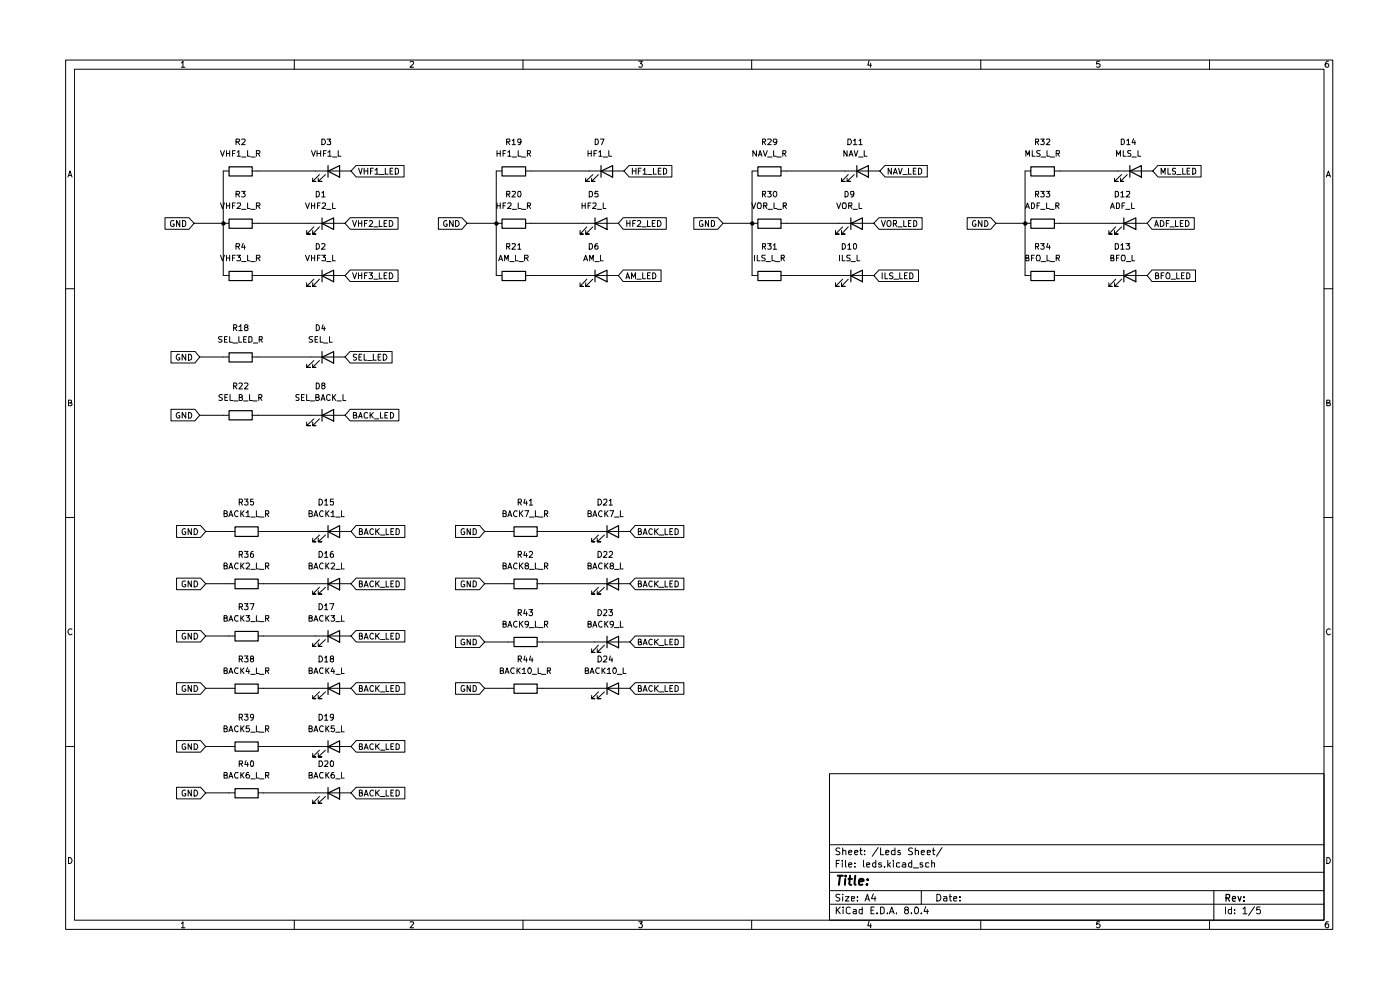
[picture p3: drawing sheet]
<svg xmlns="http://www.w3.org/2000/svg" width="297mm" height="210mm" viewBox="0 0 297 210" stroke-linecap="round" stroke-linejoin="round" font-family="sans-serif">
<g fill="none" stroke="#000" stroke-width=".21">
<path d="M13.9 12.7h268.8v184.4h-268.8zM15.8 14.7h265.1v180.5h-265.1zM38.5 13.3h.1l.2-.3v1.3M38.5 14.3h.7M62.4 12.7v2M87 13.2l.5-.2 .3 .2-.1 .4-.7 .7h.8M111 12.7v2M135.5 13h.8l-.5 .5 .4 .1v.6h-.7M159.5 12.7v2M184.4 12.9l-.3 .9h.8M184.7 13.4v.9M208.1 12.7v2"/>
<path d="M233.3 13h-.6l-.1 .6h.7v.6h-.7M256.6 12.7v2M281.8 13a.71 .71 0 0 0-.7 .5 .71 .71 0 0 0 .3 .8l.4-.1v-.6l-.4-.1-.3 .3M14.4 37.5l.5-1.2 .4 1.2M14.5 37.2h.7M46.8 32l.4 1.1 .4-1.1M48 32.5h.7M48 32v1.1M48.6 36.3h-1.2v22.2h1.2M48.7 32v1.1M49.3 32.5h.4M49.9 32h-.6v1.1"/>
<path d="M50.1 30.1l.7-.1v-.3l-.1-.2h-.6v1.2M50.3 32.3l.4-.3v1.1M50.3 33.1h.7M50.4 30.1l.4 .6M51.3 29.6l.6-.1 .1 .2-.1 .3-.6 .7h.7M51.3 33.3h.9M52.5 32v1.1h.5M53.2 33.3h.9M53.5 36.3h21M54.4 32.5h.6l.2-.4-.2-.1h-.6v1.1M54.7 32.5l.5 .6M66.1 32l.4 1.1 .4-1.1"/>
<path d="M67.3 32.5h.7M67.3 32v1.1M67.8 37l-1.5 1.5h.7h-.7v-.7M68 32v1.1M68.3 29.5h.5a.66 .66 0 0 1 .2 .8 .66 .66 0 0 1-.7 .4zM68.6 32.5h.4M69 37l-1.5 1.5h.8h-.8v-.7M69.2 32h-.6v1.1M69.4 29.5h.7l-.3 .4 .3 .1v.6h-.7M69.5 32.3l.5-.3v1.1M69.5 33.1h.8M70.6 33.3h.9"/>
<path d="M71.7 32v1.1h.6M75.6 35.1h10.1v2.4h-10.1l-1.1-1.2zM76.1 35.7l.4 1.3 .3-1.3M77.3 36.3h.7M77.3 35.7v1.3M78 35.7v1.3M78.6 36.3h.3M79.2 35.7h-.6v1.3M79.5 36.1l.5-.4v1.3M79.5 37h.8M80.5 37h1M81.7 35.7v1.3h.6"/>
<path d="M82.8 36.3h.4M83.3 35.7h-.5v1.3h.5M83.9 35.7a.52 .52 0 0 1 .6 .3v.6a.52 .52 0 0 1-.6 .4zM105.4 32v1.1M105.4 32.5h.7M106.1 32v1.1M106.5 36.3h-1.2v22.2h1.2M106.7 32.5h.4M107.3 32h-.6v1.1M107.5 30.1l.7-.1v-.4l-.7-.1v1.2M107.7 32.3l.4-.3v1.1M107.7 33.1h.7"/>
<path d="M107.7 30.1l.5 .6M108.7 29.8l.3-.3v1.2M108.7 33.3h.9M108.7 30.7h.6M109.9 32v1.1h.6M110.5 30l-.2 .3h-.3l-.2-.2v-.5l.6-.1 .1 .2-.1 .9-.5 .1M110.6 33.3h.9M111.5 36.3h20.9M111.9 32.5h.5l.2-.4-.2-.1h-.5v1.1M112.1 32.5l.5 .6M124.8 32.5h.6M124.8 32v1.1"/>
<path d="M125.4 32v1.1M125.8 37l-1.6 1.5h.8h-.8v-.7M126 32.5h.4M126.3 29.5h.4a.66 .66 0 0 1 .2 .8 .66 .66 0 0 1-.6 .4zM126.6 32h-.6v1.1M127 37l-1.5 1.5h.7h-.7v-.7M127 32.3l.4-.3v1.1M127 33.1h.7M127.4 29.5h.7l-.5 1.2M128 33.3h.9M129.2 32v1.1h.5M133.5 35.1h9v2.4h-9l-1.1-1.2z"/>
<path d="M134.1 35.7v1.3M134.1 36.3h.8M134.9 35.7v1.3M135.4 36.3h.4M136 35.7h-.6v1.3M136.4 36.1l.4-.4v1.3M136.4 37h.8M137.4 37h.9M138.6 35.7v1.3h.6M139.7 36.3h.4M140.2 35.7h-.5v1.3h.5M140.8 35.7h.2l.4 .3v.6l-.4 .4h-.2z"/>
<path d="M160.5 32v1.1l-.8-1.1v1.1M160.7 36.3h-1.2v22.2h1.2M160.9 33.1l.3-1.1 .5 1.1M161 32.8h.6M161.8 30.1l.5-.1v-.5h-.5v1.2M161.9 32l.4 1.1 .5-1.1M162 30.1l.4 .6M162.9 29.6l.5-.1 .2 .2-.1 .3-.6 .7h.7M162.9 33.3h.9M164.1 32v1.1h.6M164.8 30l-.3 .3h-.2l-.3-.3v-.3l.2-.2h.4a.94 .94 0 0 1 0 1.1l-.4 .1M164.8 33.3h.9"/>
<path d="M165.6 36.3h21M166.1 32.5h.5l.1-.4-.1-.1h-.5v1.1M166.3 32.5l.4 .6M179.7 32v1.1l-.7-1.1v1.1M179.9 29.5h.5a.66 .66 0 0 1 .2 .8 .66 .66 0 0 1-.7 .4zM180 37l-1.5 1.5h.8h-.8v-.7M180.1 33.1l.4-1.1 .5 1.1M180.3 32.8h.5M181.1 29.8l.3-.3v1.2M181.1 30.7h.7M181.2 37l-1.5 1.5h.8h-.8v-.7M181.2 32l.4 1.1 .4-1.1"/>
<path d="M182.2 33.3h.9M182.2 29.8l.4-.3v1.2M182.2 30.7h.7M183.3 32v1.1h.6M187.7 35.1h9v2.4h-9l-1.1-1.2zM189.1 35.7v1.3l-.7-1.3v1.3M189.5 37l.4-1.3 .5 1.3M189.6 36.6h.6M190.6 35.7l.4 1.3 .4-1.3M191.6 37h.9M192.7 35.7v1.3h.6M193.8 36.3h.4"/>
<path d="M194.3 35.7h-.5v1.3h.5M194.9 35.7h.3l.3 .3v.6l-.3 .4h-.3zM217.6 33.1v-1.1l.5 .8 .3-.8v1.1M218.6 36.3h-1.1v22.2h1.1M219 32v1.1h.6M219.7 30.1l.6-.1v-.4l-.6-.1v1.2M219.9 30.1l.4 .6M220.7 32h-.6l-.2 .1 .3 .4h.2l.3 .3-.2 .3h-.6M220.8 29.5h.7l-.4 .4 .3 .1v.6h-.6M220.8 33.3h1.1M222 29.6l.6-.1 .1 .3-.8 .9h.8M222.1 32v1.1h.6"/>
<path d="M222.8 33.3h.9M223.6 36.3h21M224.1 32.5h.6v-.5h-.6v1.1M224.3 32.5l.4 .6M236.8 33.1v-1.1l.5 .8 .4-.8v1.1M237.9 29.5h.4a.66 .66 0 0 1 .2 .8 .66 .66 0 0 1-.6 .4zM238 37l-1.6 1.5h.8h-.8v-.7M238.3 32v1.1h.6M239.1 29.8l.3-.3v1.2M239.1 30.7h.6M239.1 37l-1.4 1.5h.7h-.7v-.7M239.9 32h-.6l-.1 .1 .1 .4 .6 .2v.4h-.7"/>
<path d="M240.2 33.3h.9M240.5 29.4l-.3 .9h.7M240.7 29.8v.9M241.4 32v1.1h.6M245.7 35.1h9.1v2.4h-9.1l-1.1-1.2zM246.3 37v-1.3l.5 .9 .4-.9v1.3M247.8 35.7v1.3h.6M249.4 35.8l-.4-.1-.3 .2 .1 .4 .6 .1v.5h-.7M249.6 37h1M250.9 35.7v1.3h.6M251.8 36.3h.5M252.4 35.7h-.6v1.3h.6"/>
<path d="M253 35.7a.64 .64 0 0 1 .7 .6 .64 .64 0 0 1-.7 .7zM281.4 37.5l.4-1.2 .4 1.2M281.5 37.2h.6M35 46.2h5.1l1.1 1.2-1.1 1.2h-5.1zM36.9 46.9l-.4-.1-.2 .1-.1 .9a.52 .52 0 0 0 .8 .2v-.5h-.3M38.1 46.8v1.2l-.6-1.2v1.2M38.7 46.8h.4l.3 .3v.7l-.3 .2h-.4zM41.2 47.4h7.4M46.8 54.1l.4 1.2 .4-1.2M46.8 43l.4 1.2 .4-1.2M48 43.6h.7M48 43v1.2"/>
<path d="M48 54.1v1.2M48 54.7h.7M48.7 43v1.2M48.7 54.1v1.2M49.3 43.6h.4M49.3 54.7h.4M49.9 54.1h-.6v1.2M49.9 43h-.6v1.2M50.1 52.3h.6l.1-.4-.1-.2h-.6v1.2M50.1 41.2h.6l.1-.4-.1-.2h-.6v1.2M50.2 54.1h.8l-.4 .5 .4 .1v.5h-.8M50.3 43.1l.6-.1 .1 .6-.8 .6h.8"/>
<path d="M50.4 52.3l.4 .6M50.4 41.2l.4 .6M51.3 40.6h.7l-.4 .4 .4 .3-.1 .4h-.6M51.3 44.4h.9M51.3 55.5h.9M51.6 51.6l-.3 .8h.7M51.9 52v.9M52.5 54.1v1.2h.5M52.5 43v1.2h.5M53.2 44.4h.9M53.2 55.5h.9M53.5 58.5h19.7"/>
<path d="M53.5 47.4h19.7M54.4 54.7h.6l.2-.1-.1-.4-.7-.1v1.2M54.4 43.6h.6l.2-.4-.2-.2h-.6v1.2M54.7 54.7l.5 .6M54.7 43.6l.5 .6M64.8 43l.4 1.2 .5-1.2M64.8 54.1l.4 1.2 .5-1.2M66.1 43.6h.7M66.1 54.7h.7M66.1 43v1.2M66.1 54.1v1.2M66.6 48.1l-1.5 1.6h.7h-.7v-.8"/>
<path d="M66.6 59.2l-1.5 1.5h.7h-.7v-.7M66.8 43v1.2M66.8 54.1v1.2M67.1 40.6h.4a.66 .66 0 0 1 .2 .7 .66 .66 0 0 1-.6 .5zM67.1 51.7h.4a.66 .66 0 0 1 .2 .7 .66 .66 0 0 1-.6 .5zM67.3 43.6h.5M67.3 54.7h.5M67.8 48.1l-1.5 1.6h.7h-.7v-.8M67.8 59.2l-1.5 1.5h.7h-.7v-.7M67.9 43h-.6v1.2M67.9 54.1h-.6v1.2M68.3 54.1h.7l-.4 .5 .4 .1v.5h-.7"/>
<path d="M68.3 40.9l.3-.3v1.2M68.3 51.8l.5-.1 .2 .3-.8 .9h.8M68.3 41.8h.7M68.4 43.1l.6-.1v.6l-.7 .6h.7M69.3 44.4h.9M69.3 55.5h.9M70.6 43v1.2h.6M70.6 54.1v1.2h.6M74.3 46.2h10.1v2.4h-10.1l-1.1-1.2zM74.3 57.3h10.1v2.4h-10.1l-1.1-1.2zM74.8 46.8l.4 1.2 .4-1.2M74.8 57.9l.4 1.2 .4-1.2"/>
<path d="M76.1 58.5h.6M76.1 47.4h.6M76.1 46.8v1.2M76.1 57.9v1.2M76.7 46.8v1.2M76.7 57.9v1.2M77.3 58.5h.5M77.3 47.4h.5M77.9 46.8h-.6v1.2M77.9 57.9h-.6v1.2M78.3 57.9h.7l-.4 .5 .3 .1v.5h-.6M78.4 46.9l.4-.1 .2 .4-.7 .8h.7"/>
<path d="M79.3 59.2h.9M79.3 48.1h.9M80.5 46.8v1.2h.6M80.5 57.9v1.2h.6M81.5 58.5h.4M81.5 47.4h.4M82.1 46.8h-.6v1.2h.6M82.1 57.9h-.6v1.2h.6M82.6 46.8a.65 .65 0 0 1 .8 .6 .65 .65 0 0 1-.8 .6zM82.6 57.9a.65 .65 0 0 1 .8 .6 .65 .65 0 0 1-.8 .6zM93 46.2h5l1.1 1.2-1.1 1.2h-5zM94.8 46.9l-.1-.1a.64 .64 0 0 0-.6 .6 .64 .64 0 0 0 .5 .6h.3v-.5h-.3"/>
<path d="M96.1 46.8v1.2l-.7-1.2v1.2M96.6 46.8a.65 .65 0 0 1 .8 .6 .65 .65 0 0 1-.8 .6zM99.1 47.4h7.4M105.4 43.6h.7M105.4 43v1.2M105.8 55.3l.4-1.2 .4 1.2M106 55h.5M106.1 43v1.2M106.7 43.6h.4M107.1 55.3v-1.2l.4 .9 .3-.9v1.2M107.3 43h-.6v1.2M107.5 41.2h.6l.1-.5-.7-.1v1.2"/>
<path d="M107.5 52.3h.6l.1-.5-.7-.1v1.2M107.7 43.1l.6-.1 .1 .6-.8 .6h.8M107.7 41.2l.5 .6M107.7 52.3l.5 .6M108.2 55.5h.9M108.7 40.7l.6-.1v.3l-.7 .9h.7M108.7 51.8l.6-.1v.3l-.7 .9h.7M108.7 44.4h.9M109.3 54.1v1.2h.6M109.8 40.8l.2-.2h.4a.77 .77 0 0 1-.2 1.2l-.4-.3zM109.8 52l.4-.3v1.2M109.8 52.9h.7"/>
<path d="M109.9 43v1.2h.6M110.1 55.5h.9M110.6 44.4h.9M111.3 54.7h.6l.2-.1-.1-.4-.7-.1v1.2M111.5 58.5h19.7M111.5 47.4h19.7M111.6 54.7l.5 .6M111.9 43.6h.5l.2-.4-.2-.2h-.5v1.2M112.1 43.6l.5 .6M123.5 43v1.2M123.5 43.6h.7M123.8 55.3l.4-1.2 .5 1.2"/>
<path d="M124 55h.5M124.2 43v1.2M124.5 48.1l-1.4 1.6h.6h-.6v-.8M124.5 59.2l-1.4 1.5h.6h-.6v-.7M124.8 43.6h.4M125 40.6h.5l.2 .2v.7l-.4 .3h-.3zM125 51.7h.5l.2 .2v.7l-.4 .3h-.3zM125.1 55.3v-1.2l.4 .9 .4-.9v1.2M125.3 43h-.5v1.2M125.8 48.1l-1.6 1.6h.8h-.8v-.8M125.8 59.2l-1.6 1.5h.8h-.8v-.7M125.8 43.1l.6-.1v.6l-.7 .6h.7"/>
<path d="M126.2 55.5h.9M126.7 44.4h.9M126.8 51.7l-.4 .1-.2 .8a.42 .42 0 0 0 .7 .2l-.1-.6-.4-.1-.2 .3M126.9 40.6h-.6l-.1 .6 .2-.2 .4 .1 .1 .6h-.7M127.4 54.1v1.2h.6M128 43v1.2h.6M132.2 57.3h8v2.4h-8l-1-1.2zM132.2 46.2h9.1v2.4h-9.1l-1-1.2zM132.8 59.1l.3-1.2 .5 1.2M132.9 58.8h.6M133 46.8v1.2M133 47.4h.6"/>
<path d="M133.6 46.8v1.2M134 59.1v-1.2l.4 .9 .4-.9v1.2M134.2 47.4h.5M134.8 46.8h-.6v1.2M135.1 59.2h.9M135.2 46.9l.5-.1 .2 .4-.7 .8h.7M136.2 48.1h.9M136.4 57.9v1.2h.5M137.4 46.8v1.2h.6M137.4 58.5h.4M138 57.9h-.6v1.2h.6M138.4 47.4h.4"/>
<path d="M138.5 57.9a.64 .64 0 0 1 .6 .6 .64 .64 0 0 1-.6 .6zM139 46.8h-.6v1.2h.6M139.5 46.8a.65 .65 0 0 1 .7 .6 .65 .65 0 0 1-.7 .6zM147.2 46.2h5.1l1.1 1.2-1.1 1.2h-5.1zM149.1 46.9l-.4-.1-.2 .1-.1 .9a.52 .52 0 0 0 .7 .2v-.5h-.2M150.3 46.8v1.2l-.7-1.2v1.2M150.9 46.8h.4l.3 .3v.7l-.3 .2h-.4zM153.4 47.4h7.3M159.5 43l.4 1.2 .4-1.2M160.1 54.1v1.2M160.6 54.1v1.2h.6M160.8 43h.5l.1 .2 .1 .6-.2 .4h-.5l-.1-.1-.1-.6z"/>
<path d="M161.8 41.2h.5v-.6h-.5v1.2M161.8 52.3h.5v-.6h-.5v1.2M162 43.6h.6l.1-.5-.7-.1v1.2M162 41.2l.4 .6M162 52.3l.4 .6M162.3 54.1h-.5l-.2 .3 .2 .3h.3l.2 .5-.1 .1h-.6M162.3 43.6l.4 .6M162.5 55.5h.9M162.9 40.6h.7l-.4 .4 .4 .3-.1 .4h-.6M162.9 51.7h.7l-.4 .4 .4 .3-.1 .4h-.6M162.9 44.4h1M163.8 54.1v1.2h.6"/>
<path d="M164 52l.4-.3v1.2M164 52.9h.8M164.2 43v1.2h.6M164.2 40.6l.4 .1a.66 .66 0 0 1-.2 1.1 .84 .84 0 0 1-.2-1.2zM164.5 55.5h.9M164.9 44.4h.9M165.6 58.5h19.8M165.6 47.4h19.8M165.7 54.7h.6v-.6h-.6v1.2M166 54.7l.4 .6M166.2 43.6h.5v-.6h-.5v1.2M166.4 43.6l.4 .6"/>
<path d="M177.5 43l.4 1.2 .4-1.2M178.1 54.1v1.2M178.7 54.1v1.2h.6M178.7 51.7h.4a.66 .66 0 0 1 .2 .7 .66 .66 0 0 1-.6 .5zM178.8 59.2l-1.6 1.5h.8h-.8v-.7M178.8 48.1l-1.6 1.6h.8h-.8v-.8M178.9 43h.5v.2l.1 .6-.1 .4h-.5l-.1-.1-.1-.6zM179.3 40.6h.4a.66 .66 0 0 1 .2 .7 .66 .66 0 0 1-.6 .5zM179.9 52l.3-.3v1.2M179.9 52.9h.6M180 59.2l-1.5 1.5h.8h-.8v-.7M180 48.1l-1.5 1.6h.8h-.8v-.8"/>
<path d="M180 43.6h.6l.1-.5-.7-.1v1.2M180.4 54.1h-.6l-.2 .3 .3 .3h.2l.3 .3v.2l-.2 .1h-.6M180.4 43.6l.3 .6M180.5 55.5h1M181 44.4h.9M181.1 41.1v.2l-.5 .1-.1-.2v-.5l.6-.1v.2l-.1 .9-.5 .1M181.2 51.7l.4 .1a.66 .66 0 0 1-.3 1.1l-.2-.3v-.7zM181.8 54.1v1.2h.6M182.2 43v1.2h.6M186.5 46.2h9.1v2.4h-9.1l-1.1-1.2zM186.5 57.3h8.4v2.4h-8.4l-1.1-1.2zM187 46.8l.4 1.2 .4-1.2"/>
<path d="M187.2 57.9v1.2M187.7 57.9v1.2h.6M188.3 46.9l.4-.1 .3 .4-.1 .7-.2 .1h-.4l-.1-.4zM189.4 57.9h-.5l-.2 .2 .1 .4 .6 .1v.4h-.7M189.5 47.4h.7v-.5l-.2-.1h-.5v1.2M189.6 59.2h1M189.9 47.4l.3 .6M190.5 48.1h.9M190.9 57.9v1.2h.6M191.7 46.8v1.2h.6M191.9 58.5h.4M192.5 57.9h-.6v1.2h.6"/>
<path d="M192.7 47.4h.4M193 57.9a.52 .52 0 0 1 .7 .3v.7l-.7 .2zM193.2 46.8h-.5v1.2h.5M193.8 46.8a.64 .64 0 0 1 .7 .6 .64 .64 0 0 1-.7 .6zM205.2 46.2h5l1.1 1.2-1.1 1.2h-5zM207 46.9l-.1-.1a.64 .64 0 0 0-.6 .6 .64 .64 0 0 0 .5 .6h.2v-.5h-.2M208.3 46.8v1.2l-.7-1.2v1.2M208.9 46.8a.64 .64 0 0 1 .7 .6 .64 .64 0 0 1-.7 .6zM211.3 47.4h7.3M217.5 44.2l.5-1.2 .4 1.2M217.6 54.7h.5l.1-.1-.1-.5h-.5v1.2h.6l.1-.4-.2-.2M217.6 43.9h.6"/>
<path d="M218.8 43a.66 .66 0 0 1 .7 .5 .66 .66 0 0 1-.3 .7h-.4zM218.8 54.7h.4M219.4 54.1h-.6v1.2M219.7 41.2h.6v-.5l-.6-.1v1.2M219.7 52.3h.6v-.5l-.6-.1v1.2M219.9 41.2l.4 .6M219.9 52.3l.4 .6M220 54.1h.5l.1 .2 .1 .6-.2 .4h-.5l-.1-.1-.1-.6zM220 43.6h.4M220.6 43h-.6v1.2M220.8 40.6h.7l-.4 .4 .3 .1v.6h-.6M220.8 51.7h.7l-.4 .4 .3 .1v.6h-.6"/>
<path d="M220.8 44.4h.9M220.8 55.5h1.1M221.9 40.6h.8l-.4 .4 .4 .3-.1 .4h-.7M222 43v1.2h.6M222.1 54.1v1.2h.6M222.3 51.6l-.3 .8h.8M222.6 52v.9M222.7 44.4h.9M222.8 55.5h.9M223.6 58.5h19.8M223.6 47.4h19.8M224 43.6h.5l.2-.4-.2-.2h-.5v1.2"/>
<path d="M224.1 54.7h.6v-.5l-.6-.1v1.2M224.2 43.6l.5 .6M224.3 54.7l.4 .6M235.6 44.2l.4-1.2 .4 1.2M235.7 54.7h.4l.2-.1-.1-.5h-.5v1.2h.6v-.4l-.2-.2M235.7 43.9h.6M236.6 51.7h.5l.2 .2v.7l-.4 .3h-.3zM236.6 40.6h.5l.2 .2v.7l-.4 .3h-.3zM236.7 59.2l-1.5 1.5h.7h-.7v-.7M236.7 48.1l-1.5 1.6h.7h-.7v-.8M236.8 43a.66 .66 0 0 1 .7 .5 .66 .66 0 0 1-.2 .7h-.5zM236.8 54.7h.5"/>
<path d="M237.4 54.1h-.6v1.2M237.8 52l.3-.3v1.2M237.8 40.9l.3-.3v1.2M237.8 52.9h.7M237.8 41.8h.7M238 59.2l-1.6 1.5h.8h-.8v-.7M238 48.1l-1.6 1.6h.8h-.8v-.8M238 54.1h.5l.1 .2 .1 .6-.2 .4h-.5v-.1l-.1-.6zM238 43.6h.5M238.6 43h-.6v1.2M238.8 44.4h.9M238.9 51.7h.7l-.4 .4 .4 .2v.5h-.7"/>
<path d="M239 40.7l.6-.1v.5l-.7 .7h.7M239 55.5h.9M240.1 43v1.2h.6M240.2 54.1v1.2h.5M244.4 57.3h9.2v2.4h-9.2l-1-1.2zM244.4 46.2h9v2.4h-9l-1-1.2zM245 48l.3-1.2 .4 1.2M245.1 47.7h.6M245.1 58.5h.6v-.5l-.1-.1h-.5v1.2l.6-.1 .1-.3-.2-.2M246.2 46.8a.65 .65 0 0 1 .7 .6 .65 .65 0 0 1-.7 .6zM246.3 58.5h.5M246.9 57.9h-.6v1.2"/>
<path d="M247.4 47.4h.5M247.5 57.9h.4a.73 .73 0 0 1 0 1.2l-.4-.1a.87 .87 0 0 1 0-1.1zM248 46.8h-.6v1.2M248.2 48.1h.9M248.4 59.2h1M249.4 46.8v1.2h.6M249.6 57.9v1.2h.6M250.4 47.4h.4M250.7 58.5h.4M251 46.8h-.6v1.2h.6M251.2 57.9h-.5v1.2h.5M251.5 46.8a.65 .65 0 0 1 .8 .6 .65 .65 0 0 1-.8 .6z"/>
<path d="M251.8 57.9h.5l.1 .3v.7l-.3 .2h-.3zM13.9 61.3h1.9M36.3 74.5h5.1l1 1.2-1 1.3h-5.1zM38.1 75.2l-.1-.1a.6 .6 0 0 0-.6 .7 .6 .6 0 0 0 .7 .5v-.4h-.2M39.4 75.1v1.3l-.8-1.3v1.3M40 75.1a.64 .64 0 0 1 .7 .7 .64 .64 0 0 1-.7 .6zM42.4 75.7h6.2M47.1 71.4h-.6l-.2 .2 .3 .4h.3l.2 .3-.1 .2h-.7M47.6 72h.4M48.2 71.4h-.6v1.2h.6M48.7 71.4v1.2h.6M49.4 72.8h1"/>
<path d="M49.6 69.5h.6v-.4l-.2-.2h-.4v1.2M49.8 69.5l.4 .6M50.7 71.4v1.2h.6M50.7 69.3l.4-.4v1.2M50.7 70.1h.7M51.7 72h.4M52.1 69.5l-.2-.4 .2-.2h.3l.2 .3-.7 .4v.5h.2h.4l.1-.2v-.3l-.2-.1M52.3 71.4h-.6v1.2h.6M52.8 71.4h.5l.2 .3v.6l-.2 .2-.5 .1zM53.5 75.7h19.7M53.7 72.8h.9M55 72h.6v-.6h-.6v1.2"/>
<path d="M55.2 72l.5 .6M66.3 71.4h-.6l-.1 .2 .2 .4h.3l.2 .3-.1 .2h-.6M66.6 76.5l-1.5 1.4h.7h-.7v-.6M66.8 72h.5M67.1 68.9a.64 .64 0 0 1 .7 .6 .64 .64 0 0 1-.7 .6zM67.4 71.4h-.6v1.2h.6M67.8 76.5l-1.5 1.4h.7h-.7v-.6M67.9 71.4v1.2h.6M68.5 68.9l-.2 .8h.7M68.6 72.8h.9M68.8 69.3v.8M69.9 71.4v1.2h.6"/>
<path d="M74.3 74.5h8.9v2.5h-8.9l-1.1-1.3zM75.6 75.2l-.5-.1-.1 .2v.3l.6 .5-.2 .3-.4-.1M76.2 75.7h.4M76.7 75.1h-.5v1.3h.5M77.3 75.1v1.3h.5M78 76.5h.9M79.2 75.1v1.3h.6M80.2 75.7h.4M80.8 75.1h-.6v1.3h.6M81.3 75.1a.65 .65 0 0 1 .8 .7 .65 .65 0 0 1-.8 .6zM280.9 61.3h1.8M14.5 85.5h.4l.3-.3-.2-.3h-.5v1.2h.6l.2-.5-.4-.1"/>
<path d="M36.3 86.8h5.1l1 1.3-1 1.2h-5.1zM38.1 87.6a.59 .59 0 0 0-.8 .3 .59 .59 0 0 0 .3 .8l.5-.1v-.4h-.2M39.4 87.5v1.2l-.8-1.2v1.2M40 87.5a.66 .66 0 0 1 .7 .4 .66 .66 0 0 1-.3 .8h-.4zM42.4 88.1h6.2M47.2 83.8l-.5-.1-.3 .2 .1 .3 .7 .4-.3 .4-.5-.1M47.7 84.3h.4M48.3 83.7h-.6v1.3h.6M48.8 83.7v1.3h.6M49.6 81.9h.4l.2-.2v-.4l-.6-.1v1.3M49.6 85h.9M49.8 81.9l.4 .6"/>
<path d="M50.7 81.3l.5-.1 .2 .3-.7 1h.7M50.8 84.3l.5-.1 .1-.3-.2-.2h-.4v1.3h.5l.1-.2v-.4l-.2-.1M51.7 85h.9M51.9 81.3l.5-.1 .2 .3-.7 1h.7M53 83.7v1.3h.5M53.5 88.1h19.7M53.6 85h1M54.9 84.4l.6-.1v-.5l-.6-.1v1.3M55.2 84.4l.4 .6M63.5 83.8l-.6-.1-.1 .2v.3l.7 .4-.3 .4-.4-.1M64 84.3h.4M64.6 83.7h-.6v1.3h.6"/>
<path d="M65.1 83.7v1.3h.6M65.8 85h1M66.6 88.9l-1.5 1.4h.7h-.7v-.8M67 84.3l.6-.1v-.4l-.6-.1v1.3h.5l.3-.5-.4-.2M67.1 81.2a.64 .64 0 0 1 .7 .7 .64 .64 0 0 1-.7 .6zM67.8 88.9l-1.5 1.4h.7h-.7v-.8M68.1 85l.4-1.3 .5 1.3M68.2 84.6h.6M68.4 81.7h-.1v-.4h.6l.1 .3-.7 .3v.4l.1 .2h.3l.3-.3v-.2l-.3-.3M70.1 83.9l-.4-.2-.4 .3v.6l.2 .3 .3 .1 .3-.2M70.6 83.7v1.3M70.7 84.2l.5 .8"/>
<path d="M71.2 83.7l-.6 .7M71.5 85h.9M72.8 83.7v1.3h.6M74.3 86.8h10.3v2.5h-10.3l-1.1-1.2zM75 88.1l.6-.1v-.4l-.6-.1v1.2h.6l.1-.4-.3-.2M76.1 88.7l.4-1.2 .3 1.2M76.2 88.3h.5M78 87.6h-.1a.46 .46 0 0 0-.6 .2v.6l.1 .3 .6-.1M78.5 87.5v1.2M78.7 88l.5 .7M79.2 87.5l-.7 .7M79.5 88.9h.9"/>
<path d="M80.7 87.5v1.2h.5M81.7 88.1h.4M82.2 87.5h-.5v1.2h.5M82.8 87.5a.66 .66 0 0 1 .7 .4 .66 .66 0 0 1-.2 .8h-.5zM281.5 85.5h.4l.2-.3-.1-.3h-.5v1.2h.6l.1-.5-.3-.1M13.9 109.8h1.9M37.5 111.5h5l1.1 1.2-1.1 1.3h-5zM39.3 112.2h-.5l-.2 .3v.6l.2 .2 .4 .1 .2-.2v-.4h-.2M40.6 112.1v1.3l-.7-1.3v1.3M41.2 112.1a.65 .65 0 0 1 .7 .7 .65 .65 0 0 1-.7 .6zM43.6 112.7h6.2M47.5 108.9h.5l.2-.3-.2-.3h-.5v1.3l.7-.1v-.4l-.2-.2"/>
<path d="M48.6 109.6l.4-1.3 .4 1.3M48.7 109.3h.6M50.5 119.6v-.1a.58 .58 0 0 0-.8 .6 .58 .58 0 0 0 .8 .5M50.5 108.5v-.1a.58 .58 0 0 0-.8 .6 .58 .58 0 0 0 .8 .5M50.8 117.6h.6v-.5l-.1-.1h-.5v1.2M50.8 106.5h.6v-.5l-.1-.1h-.5v1.2M51.1 108.3v1.3M51.1 119.4v1.3M51.1 117.6l.3 .6M51.1 106.5l.3 .6M51.3 108.9l.5 .7M51.8 119.4l-.7 .8"/>
<path d="M51.8 108.3l-.7 .8M51.9 117h.7l-.4 .5 .4 .1v.5h-.7M51.9 105.9h.7l-.4 .5 .4 .1v.5l-.2 .1h-.4l-.1-.1M52.2 119.6l.2-.2h.3l.3 .3-.1 .3-.7 .7h.8M52.2 108.7l.4-.4v1.3M52.2 109.6h.8M53.2 109.7h.9M53.7 117a.72 .72 0 0 0-.6 .5 .72 .72 0 0 0 .3 .7l.3-.1 .1-.4a.35 .35 0 0 0-.3-.2 .35 .35 0 0 0-.4 .2M53.7 105.9h-.5l-.1 .6h.6v.6h-.4l-.2-.1M54.4 119.4v1.3h.6M54.4 108.3v1.3h.6M54.7 112.7h19.8"/>
<path d="M55.1 109.7h.9M56.3 109l.7-.1v-.4l-.2-.2h-.5v1.3M56.6 109l.4 .6M65.6 108.9h.5l.1-.3-.2-.3h-.4v1.3h.5l.1-.1v-.4l-.2-.2M66.6 109.6l.4-1.3 .4 1.3M66.8 109.3h.5M67.7 117a.65 .65 0 0 1 .7 .6 .65 .65 0 0 1-.7 .6zM67.7 105.9a.65 .65 0 0 1 .7 .6 .65 .65 0 0 1-.7 .6zM67.8 113.5l-1.5 1.4h.7h-.7v-.7M68.5 119.6v-.1a.58 .58 0 0 0-.7 .6 .58 .58 0 0 0 .7 .5M68.5 108.5v-.1a.58 .58 0 0 0-.7 .6 .58 .58 0 0 0 .7 .5M68.9 117.4l.3-.4v1.2"/>
<path d="M68.9 106.2h.1l.2-.3v1.2M68.9 107.1h.6M68.9 118.2h.6M69 113.5l-1.5 1.4h.8h-.8v-.7M69.1 108.3v1.3M69.1 119.4v1.3M69.3 108.9l.5 .7M69.8 119.4l-.7 .8M69.8 108.3l-.7 .8M70.2 119.6l.5-.2 .3 .3-.1 .3-.7 .7h.8M70.2 108.7l.4-.4v1.3M70.2 109.6h.8"/>
<path d="M70.6 117a.72 .72 0 0 0-.5 .5 .72 .72 0 0 0 .2 .7l.4-.1v-.5l-.4-.1-.2 .2M70.7 105.9h-.6v.6h.6v.5l-.1 .1h-.4l-.1-.1M71.2 109.7h1M72.4 119.4v1.3h.6M72.4 108.3v1.3h.6M75.6 111.5h10.3v2.5h-10.3l-1.1-1.3zM76.2 112.7l.6-.1v-.3l-.1-.2h-.5v1.3l.6-.1 .1-.3-.2-.3M77.3 113.4l.4-1.3 .4 1.3M77.4 113.1h.6M79.2 112.3l-.3-.2a.65 .65 0 0 0-.5 .7 .65 .65 0 0 0 .5 .6l.3-.2M79.7 112.1v1.3M80 112.6l.5 .8"/>
<path d="M80.5 112.1l-.8 .7M80.7 113.5h1M81.9 112.1v1.3h.6M82.9 112.7h.4M83.5 112.1h-.6v1.3h.6M84 112.1h.4l.3 .4v.6l-.3 .3h-.4zM96.6 111.5h5.1l1.1 1.2-1.1 1.3h-5.1zM98.5 112.2l-.3-.1-.4 .4v.6l.4 .3 .4-.2v-.4h-.3M99.8 112.1v1.3l-.7-1.3v1.3M100.4 112.1h.3l.3 .4v.6l-.3 .3h-.3zM102.8 112.7h6.2M106.7 108.9h.5l.2-.3-.3-.3h-.4v1.3l.7-.1v-.4l-.3-.2"/>
<path d="M107.7 109.6l.5-1.3 .4 1.3M107.9 109.3h.6M109.7 108.5v-.1a.58 .58 0 0 0-.8 .6 .58 .58 0 0 0 .8 .5M109.7 119.6v-.1a.58 .58 0 0 0-.8 .6 .58 .58 0 0 0 .8 .5M109.9 106.5h.7v-.5l-.2-.1h-.5v1.2M109.9 117.6h.7v-.5l-.2-.1h-.5v1.2M110.2 108.3v1.3M110.2 119.4v1.3M110.2 106.5l.4 .6M110.2 117.6l.4 .6M110.4 108.9l.6 .7M111 108.3l-.8 .8"/>
<path d="M111 119.4l-.8 .8M111.4 108.3h.7l-.5 1.3M111.4 105.9l-.3 .8h.8M111.4 117l-.3 .8h.8M111.7 106.3v.8M111.7 117.4v.8M112.3 106.2l.3-.3v1.2M112.3 117.1l.4-.1 .3 .4-.8 .8h.8M112.3 109.7h1M112.3 107.1h.7M113.6 108.3v1.3h.6M113.6 119.4v1.3h.6"/>
<path d="M113.9 112.7h19.7M114.3 109.7h.9M115.5 109l.7-.1v-.4l-.7-.2v1.3M115.8 109l.4 .6M124.8 108.9h.5l.1-.3-.2-.3h-.4v1.3l.6-.1v-.4l-.2-.2M125.8 109.6l.4-1.3 .4 1.3M125.9 109.3h.6M126.9 117a.65 .65 0 0 1 .7 .6 .65 .65 0 0 1-.7 .6zM126.9 105.9a.65 .65 0 0 1 .7 .6 .65 .65 0 0 1-.7 .6zM127 113.5l-1.5 1.4h.7h-.7v-.7M127.7 119.6v-.1a.58 .58 0 0 0-.7 .6 .58 .58 0 0 0 .7 .5M127.7 108.5v-.1a.58 .58 0 0 0-.7 .6 .58 .58 0 0 0 .7 .5"/>
<path d="M128.1 117.1l.1-.1h.4l.1 .1v.5l-.7 .6h.7M128.1 106l.1-.1h.4l.1 .1v.5l-.7 .6h.7M128.2 113.5l-1.5 1.4h.8h-.8v-.7M128.3 108.3v1.3M128.3 119.4v1.3M128.5 108.9l.5 .7M129 119.4l-.7 .8M129 108.3l-.7 .8M129.2 117.1l.2-.1h.3l.2 .1v.5l-.7 .6h.7M129.2 106.2l.4-.3v1.2M129.2 107.1h.7M129.4 108.3h.8l-.5 1.3"/>
<path d="M130.3 109.7h1.1M131.6 119.4v1.3h.6M131.6 108.3v1.3h.6M134.7 111.5h10.4v2.5h-10.4l-1.1-1.3zM135.4 112.7l.6-.1v-.3l-.2-.2h-.4v1.3l.6-.1 .1-.3-.3-.3M136.4 113.4l.5-1.3 .4 1.3M136.6 113.1h.6M138.4 112.3l-.3-.2a.65 .65 0 0 0-.5 .7 .65 .65 0 0 0 .5 .6l.3-.2M138.9 112.1v1.3M139.1 112.6l.6 .8M139.7 112.1l-.8 .7M139.8 113.5h1"/>
<path d="M141.1 112.1v1.3h.6M142.1 112.7h.4M142.7 112.1h-.6v1.3h.6M143.2 112.1a.52 .52 0 0 1 .7 .4v.6a.52 .52 0 0 1-.7 .3zM280.9 109.8h1.8M15.3 133.5a.59 .59 0 0 0-.9 .5 .59 .59 0 0 0 .8 .6l.1-.1M37.5 133.7h5l1.1 1.2-1.1 1.3h-5zM37.5 122.6h5l1.1 1.2-1.1 1.3h-5zM39.3 134.4h-.5l-.2 .3v.5l.2 .3 .4 .1 .2-.2v-.3h-.2M39.3 123.3h-.5l-.2 .3v.6l.2 .2 .4 .1 .2-.2v-.3h-.2M40.6 134.3v1.3l-.7-1.3v1.3M40.6 123.2v1.3l-.7-1.3v1.3"/>
<path d="M41.2 134.3a.65 .65 0 0 1 .8 .7 .65 .65 0 0 1-.8 .6zM41.2 123.2a.65 .65 0 0 1 .8 .7 .65 .65 0 0 1-.8 .6zM43.6 123.8h6.2M43.6 134.9h6.2M47.5 131.1h.5l.2-.3-.2-.2h-.5v1.2l.7-.1v-.4l-.2-.2M47.5 120h.5l.2-.3-.2-.3h-.5v1.3l.7-.1v-.4l-.2-.2M48.6 131.8l.4-1.2 .4 1.2M48.6 120.7l.4-1.3 .4 1.3M48.7 120.3h.6M48.7 131.4h.6M50.5 130.7l-.5-.1a.61 .61 0 0 0-.2 .8 .61 .61 0 0 0 .7 .3M50.8 128.7l.6-.1v-.4l-.1-.1h-.5v1.2"/>
<path d="M50.8 139.8l.6-.1v-.4l-.1-.2h-.5v1.3M51.1 130.6v1.2M51.1 128.7l.3 .6M51.1 139.8l.3 .6M51.3 131.1l.5 .7M51.3 120l.5 .7M51.8 130.6l-.7 .7M51.9 128.1h.7l-.4 .5h.4v.6h-.7M51.9 139.1h.7l-.4 .6h.4v.6h-.7M52.2 130.6h.8l-.5 .4 .4 .1v.6h-.7M53 128.1h.9l-.5 1.2M53.2 120.8h.9"/>
<path d="M53.2 131.9h.9M53.4 139.7h-.2a.31 .31 0 0 1 .1-.5 .31 .31 0 0 1 .4 .1v.4h-.5l-.1 .5a.35 .35 0 0 0 .4 .2 .35 .35 0 0 0 .3-.2l-.1-.5h-.2M54.4 130.6v1.2h.6M54.7 123.8h19.8M54.7 134.9h19.8M55.1 120.8h.9M55.1 131.9h.9M56.3 131.2l.7-.1v-.4l-.7-.1v1.2M56.3 120.1l.7-.1v-.4l-.2-.2h-.5v1.3M56.6 131.2l.4 .6M56.6 120.1l.4 .6M65.6 131.1h.5l.1-.3-.1-.2h-.5v1.2h.5l.1-.1v-.4l-.2-.2"/>
<path d="M65.6 120h.5l.1-.3-.2-.3h-.4v1.3h.5l.1-.1v-.4l-.2-.2M66.6 131.8l.4-1.2 .4 1.2M66.6 120.7l.4-1.3 .4 1.3M66.8 120.3h.5M66.8 131.4h.5M67.7 128.1a.65 .65 0 0 1 .7 .6 .65 .65 0 0 1-.7 .6zM67.7 139.1a.65 .65 0 0 1 .7 .7 .65 .65 0 0 1-.7 .6zM67.8 135.7l-1.5 1.4h.7h-.7v-.7M67.8 124.6l-1.5 1.4h.7h-.7v-.7M68.5 130.7l-.5-.1a.61 .61 0 0 0-.2 .8 .61 .61 0 0 0 .7 .3M68.9 128.5l.3-.4v1.2M68.9 139.6l.3-.5v1.3"/>
<path d="M68.9 129.3h.6M69 135.7l-1.5 1.4h.8h-.8v-.7M69 124.6l-1.5 1.4h.8h-.8v-.7M69.1 130.6v1.2M69.3 131.1l.5 .7M69.3 120l.5 .7M69.8 130.6l-.7 .7M70 128.1h.8l-.5 1.2M70.2 130.6h.8l-.4 .4 .3 .1v.6h-.7M70.3 139.7l-.2-.3 .2-.3h.3l.1 .5-.1 .1h-.5v.2v.3l.2 .2 .4-.1v-.5l-.1-.1M71.2 120.8h1M71.2 131.9h1"/>
<path d="M72.4 130.6v1.2h.6M75.6 133.7h10.3v2.5h-10.3l-1.1-1.3zM75.6 122.6h10.3v2.5h-10.3l-1.1-1.3zM76.2 134.9l.6-.1v-.3l-.1-.2h-.5v1.3l.6-.1 .1-.3-.2-.3M76.2 123.8l.6-.1v-.3l-.1-.2h-.5v1.3l.6-.1 .1-.3-.2-.3M77.3 135.6l.4-1.3 .4 1.3M77.3 124.5l.4-1.3 .4 1.3M77.4 124.2h.6M77.4 135.2h.6M79.2 134.5l-.3-.2a.65 .65 0 0 0-.5 .7 .65 .65 0 0 0 .5 .6l.3-.2M79.2 123.4l-.3-.2a.65 .65 0 0 0-.5 .7 .65 .65 0 0 0 .5 .6l.3-.2M79.7 123.2v1.3"/>
<path d="M79.7 134.3v1.3M80 134.8l.5 .8M80 123.7l.5 .8M80.5 134.3l-.8 .8M80.5 123.2l-.8 .8M80.7 124.6h1M80.7 135.7h1M81.9 134.3v1.3h.6M81.9 123.2v1.3h.6M82.9 123.8h.4M82.9 134.9h.4M83.5 134.3h-.6v1.3h.6"/>
<path d="M83.5 123.2h-.6v1.3h.6M84 134.3h.4l.3 .4v.5l-.3 .4h-.4zM84 123.2l.5 .1 .2 .3v.6l-.3 .3h-.4zM96.6 134.9h5.1l1.1 1.3-1.1 1.2h-5.1zM96.6 122.6h5.1l1.1 1.2-1.1 1.3h-5.1zM98.5 135.7a.45 .45 0 0 0-.7 .1v.7l.2 .3 .6-.1v-.4h-.3M98.5 123.3l-.3-.1-.4 .4v.6l.2 .2 .3 .1 .3-.2v-.3h-.3M99.8 135.6v1.2l-.7-1.2v1.2M99.8 123.2v1.3l-.7-1.3v1.3M100.4 135.6h.3l.3 .2v.7l-.1 .3h-.5zM100.4 123.2l.5 .1 .1 .3v.6l-.3 .3h-.3zM102.8 136.2h6.2"/>
<path d="M102.8 123.8h6.2M106.7 132.4l.6-.1v-.4l-.6-.1v1.2l.7-.1v-.4l-.3-.1M106.7 120h.5l.2-.3-.3-.3h-.4v1.3l.7-.1v-.4l-.3-.2M107.7 133l.5-1.2 .4 1.2M107.7 120.7l.5-1.3 .4 1.3M107.9 132.6h.6M107.9 120.3h.6M109.7 131.9l-.3-.1a.65 .65 0 0 0-.5 .6 .65 .65 0 0 0 .5 .6l.3-.1M109.9 139.8l.7-.1v-.4l-.2-.2h-.5v1.3M109.9 130h.5l.2-.2v-.4l-.7-.1v1.3M110.2 131.8v1.2M110.2 139.8l.4 .6"/>
<path d="M110.2 130l.4 .6M110.4 132.3l.6 .7M110.4 120l.6 .7M111 131.8l-.8 .7M111.4 139.1l-.3 .9h.8M111.4 129.2l-.3 1h.8M111.6 120l-.2-.3 .2-.3h.3l.2 .4-.7 .4v.2l.2 .3 .5-.1v-.2v-.2l-.2-.2M111.7 129.7v.9M111.7 139.6v.8M112.1 132.3v.2a.42 .42 0 0 1-.6-.1 .42 .42 0 0 1 0-.5l.4-.1a.72 .72 0 0 1 .2 .7 .72 .72 0 0 1-.6 .5M112.2 129.3h.8l-.4 .5h.3v.7l-.5 .1-.2-.2M112.3 133.1h1"/>
<path d="M112.3 120.8h1M112.6 139.1l-.3 .9h.8M112.9 139.6v.8M113.6 131.8v1.2h.6M113.9 136.2h19.7M113.9 123.8h19.7M114.3 133.1h.9M114.3 120.8h.9M115.5 132.5l.6-.1 .1-.5-.7-.1v1.2M115.5 120.1l.7-.1v-.4l-.7-.2v1.3M115.8 132.5l.4 .5M115.8 120.1l.4 .6"/>
<path d="M124.8 132.4l.5-.1v-.4l-.5-.1v1.2l.6-.1v-.4l-.2-.1M124.8 120h.5l.1-.3-.2-.3h-.4v1.3l.6-.1v-.4l-.2-.2M125.8 133l.4-1.2 .4 1.2M125.8 120.7l.4-1.3 .4 1.3M125.9 132.6h.6M125.9 120.3h.6M126.9 139.1a.65 .65 0 0 1 .7 .7 .65 .65 0 0 1-.7 .6zM126.9 129.3a.65 .65 0 0 1 .7 .7 .65 .65 0 0 1-.7 .6zM127 136.9l-1.5 1.5h.7h-.7v-.8M127 124.6l-1.5 1.4h.7h-.7v-.7M127.7 131.9l-.2-.1a.64 .64 0 0 0-.5 .6 .64 .64 0 0 0 .5 .6l.2-.1M128.1 139.3l.1-.2h.4l.1 .2v.4l-.7 .7h.7"/>
<path d="M128.1 129.4h.6v.4l-.7 .8h.7M128.2 136.9l-1.5 1.5h.8h-.8v-.8M128.2 124.6l-1.5 1.4h.8h-.8v-.7M128.3 131.8v1.2M128.5 132.3l.5 .7M128.5 120l.5 .7M129 131.8l-.7 .7M129.2 129.3h.7l-.4 .5 .4 .1v.5l-.2 .2h-.4l-.1-.2M129.5 139.1l-.3 .9h.8M129.7 120l-.3-.3 .3-.3h.2l.3 .4-.8 .4v.2l.3 .3h.2l.3-.3v-.2l-.3-.2M129.8 139.6v.8M130.2 132.3l-.1 .2a.42 .42 0 0 1-.6-.1 .42 .42 0 0 1 0-.5l.4-.1a.72 .72 0 0 1 .3 .7 .72 .72 0 0 1-.6 .5"/>
<path d="M130.3 133.1h1.1M130.3 120.8h1.1M131.6 131.8v1.2h.6M134.7 122.6h10.4v2.5h-10.4l-1.1-1.3zM134.7 134.9h10.4v2.5h-10.4l-1.1-1.2zM135.4 123.8l.6-.1v-.3l-.2-.2h-.4v1.3l.6-.1 .1-.3-.3-.3M135.4 136.2h.4l.2-.2v-.3l-.6-.1v1.2h.6l.1-.4-.1-.2h-.2M136.4 124.5l.5-1.3 .4 1.3M136.4 136.8l.5-1.2 .4 1.2M136.6 124.2h.6M136.6 136.4h.6M138.4 123.4l-.3-.2a.65 .65 0 0 0-.5 .7 .65 .65 0 0 0 .5 .6l.3-.2"/>
<path d="M138.4 135.7a.61 .61 0 0 0-.8 .3 .61 .61 0 0 0 .3 .8l.5-.1M138.9 123.2v1.3M138.9 135.6v1.2M139.1 123.7l.6 .8M139.1 136.1l.6 .7M139.7 123.2l-.8 .8M139.7 135.6l-.8 .7M139.8 124.6h1M139.8 136.9h1M141.1 123.2v1.3h.6M141.1 135.6v1.2h.6M142.1 136.2h.4"/>
<path d="M142.1 123.8h.4M142.7 123.2h-.6v1.3h.6M142.7 135.6h-.6v1.2h.6M143.2 123.2a.52 .52 0 0 1 .7 .4v.6a.52 .52 0 0 1-.7 .3zM143.2 135.6l.7 .2v.7l-.2 .3h-.5zM282.2 133.5a.59 .59 0 0 0-.8 .5 .59 .59 0 0 0 .7 .6l.1-.1M13.9 158.4h1.9M37.5 157.1h5l1.1 1.3-1.1 1.1h-5zM37.5 144.8h5l1.1 1.2-1.1 1.3h-5zM39.3 157.9a.46 .46 0 0 0-.7 .1v.7l.2 .3 .6-.1v-.5h-.2M39.3 145.5h-.5l-.2 .2v.6l.2 .3 .4 .1 .2-.2v-.3h-.2M40.6 157.8v1.2l-.7-1.2v1.2"/>
<path d="M40.6 145.4v1.3l-.7-1.3v1.3M41.2 157.8a.66 .66 0 0 1 .7 .4 .66 .66 0 0 1-.2 .8h-.5zM41.2 145.4a.65 .65 0 0 1 .7 .6 .65 .65 0 0 1-.7 .7zM43.6 158.4h6.2M43.6 146h6.2M47.5 154.6l.6-.1 .1-.3-.2-.2h-.5v1.2l.7-.1v-.4l-.2-.1M47.5 142.3h.5l.2-.3-.2-.3h-.5v1.2l.7-.1v-.4l-.2-.1M48.6 155.2l.4-1.2 .4 1.2M48.6 142.9l.4-1.2 .4 1.2M48.7 142.5h.6M48.7 154.9h.6M50.5 154.1l-.2-.1a.64 .64 0 0 0-.6 .6 .64 .64 0 0 0 .6 .6l.2-.1"/>
<path d="M50.5 141.8l-.5-.1a.61 .61 0 0 0-.2 .8 .61 .61 0 0 0 .7 .3M50.8 152.2h.5l.1-.2v-.4l-.6-.1v1.3M51.1 141.7v1.2M51.1 154v1.2M51.1 152.2l.3 .6M51.3 154.5l.5 .7M51.3 142.2l.5 .7M51.8 154l-.7 .7M51.8 141.7l-.7 .7M51.9 151.5h.7l-.4 .5 .4 .1v.5l-.2 .2h-.4l-.1-.2M52.5 141.6l-.3 .8h.8M52.8 142v.9"/>
<path d="M52.9 154h-.6l-.1 .6 .6-.1 .2 .5-.3 .2h-.3l-.2-.1M53.2 143h.9M53.2 155.3h.9M53.8 152a.35 .35 0 0 1-.3 .3 .35 .35 0 0 1-.4-.3v-.2a.35 .35 0 0 1 .4-.3 .35 .35 0 0 1 .3 .3v.4a.58 .58 0 0 1-.6 .6M54.4 154v1.2h.6M54.4 141.7v1.2h.6M54.7 158.4h19.8M54.7 146h19.8M55.1 143h.9M55.1 155.3h.9M56.3 154.6h.5l.2-.1v-.4l-.2-.1h-.5v1.2M56.3 142.3h.6l.1-.5-.7-.1v1.2"/>
<path d="M56.6 154.6l.4 .6M56.6 142.3l.4 .6M65.6 154.6l.6-.1v-.3l-.2-.2h-.4v1.2h.5l.1-.1v-.4l-.2-.1M65.6 142.3h.4l.2-.3-.1-.3h-.5v1.2l.6-.1v-.4l-.2-.1M66.6 155.2l.4-1.2 .4 1.2M66.6 142.9l.4-1.2 .4 1.2M66.8 142.5h.5M66.8 154.9h.5M67.7 151.5a.65 .65 0 0 1 .7 .6 .65 .65 0 0 1-.7 .7zM67.8 159.1l-1.5 1.5h.7h-.7v-.8M67.8 146.8l-1.5 1.4h.7h-.7v-.7M68.5 154.1l-.1-.1a.64 .64 0 0 0-.6 .6 .64 .64 0 0 0 .6 .6l.1-.1"/>
<path d="M68.5 141.8l-.5-.1a.61 .61 0 0 0-.2 .8 .61 .61 0 0 0 .7 .3M68.9 151.8h.1l.2-.3v1.3M68.9 152.8h.6M68.9 140.4h.6M69 159.1l-1.5 1.5h.8h-.8v-.8M69 146.8l-1.5 1.4h.8h-.8v-.7M69.1 141.7v1.2M69.1 154v1.2M69.3 154.5l.5 .7M69.3 142.2l.5 .7M69.8 154l-.7 .7M69.8 141.7l-.7 .7"/>
<path d="M70.6 141.6l-.4 .8h.8M70.7 152l-.1 .3-.5-.1v-.6h.6v.8l-.1 .3-.5 .1M70.8 142v.9M70.9 154h-.6l-.1 .6 .6-.1 .2 .5-.3 .2-.5-.1M71.2 143h1M71.2 155.3h1M72.4 154v1.2h.6M72.4 141.7v1.2h.6M75.6 144.8h10.3v2.5h-10.3l-1.1-1.3zM75.6 157.1h10.3v2.4h-10.3l-1.1-1.1zM76.2 146h.5l.1-.4-.1-.2h-.5v1.3l.6-.1 .1-.3-.2-.3M76.2 158.4h.5l.1-.2v-.3l-.6-.1v1.2h.6l.1-.4-.2-.2"/>
<path d="M77.3 146.7l.4-1.3 .4 1.3M77.3 159l.4-1.2 .4 1.2M77.4 146.3h.6M77.4 158.6h.6M79.2 145.6l-.3-.2a.61 .61 0 0 0-.4 .7 .61 .61 0 0 0 .7 .5v-.1M79.2 157.9a.61 .61 0 0 0-.8 .3 .61 .61 0 0 0 .3 .8l.5-.1M79.7 145.4v1.3M79.7 157.8v1.2M80 146l.5 .7M80 158.3l.5 .7M80.5 145.4l-.8 .8M80.5 157.8l-.8 .6"/>
<path d="M80.7 146.8h1M80.7 159.1h1M81.9 145.4v1.3h.6M81.9 157.8v1.2h.6M82.9 158.4h.4M82.9 146h.4M83.5 145.4h-.6v1.3h.6M83.5 157.8h-.6v1.2h.6M84 145.4l.5 .1 .2 .2v.6l-.3 .4h-.4zM84 157.8h.4l.3 .2v.7l-.2 .3h-.5zM96.6 144.8h5.1l1.1 1.2-1.1 1.3h-5.1zM98.5 145.5l-.3-.1-.4 .3v.6l.2 .3 .3 .1 .3-.2v-.3h-.3"/>
<path d="M99.8 145.4v1.3l-.7-1.3v1.3M100.4 145.4l.5 .1 .1 .2v.6l-.3 .4h-.3zM102.8 146h6.2M106.1 142.3h.4l.3-.3-.2-.3h-.5v1.2l.7-.1v-.4l-.3-.1M107.1 142.9l.5-1.2 .4 1.2M107.3 142.5h.6M109.1 141.8l-.5-.1a.61 .61 0 0 0-.2 .8 .61 .61 0 0 0 .7 .3M109.7 141.7v1.2M109.8 142.2l.6 .7M110.4 141.7l-.7 .7M110.8 142l.4-.3v1.2M110.8 142.9h.7"/>
<path d="M112.1 141.7l.5 .1a.66 .66 0 0 1-.3 1.1 .84 .84 0 0 1-.2-1.2zM112.9 143h.9M113.9 146h19.7M114.2 141.7v1.2h.6M114.8 143h1M116.1 142.3h.6v-.6h-.6v1.2M116.4 142.3l.4 .6M124.2 142.3h.4l.2-.3-.1-.3h-.5v1.2l.6-.1v-.4l-.2-.1M125.2 142.9l.4-1.2 .4 1.2M125.3 142.5h.6M127 146.8l-1.5 1.4h.7h-.7v-.7M127.1 141.8l-.5-.1a.61 .61 0 0 0-.2 .8 .61 .61 0 0 0 .7 .3"/>
<path d="M127.7 141.7v1.2M127.9 142.2l.5 .7M128.2 146.8l-1.5 1.4h.8h-.8v-.7M128.4 141.7l-.7 .7M128.8 142l.4-.3v1.2M128.8 142.9h.8M130.2 141.7l.4 .1a.66 .66 0 0 1-.3 1.1 .84 .84 0 0 1-.1-1.2zM130.9 143h1M132.2 141.7v1.2h.6M134.7 144.8h10.4v2.5h-10.4l-1.1-1.3zM135.4 146h.5l.1-.4-.2-.2h-.4v1.3l.6-.1 .1-.3-.3-.3M136.4 146.7l.5-1.3 .4 1.3"/>
<path d="M136.6 146.3h.6M138.4 145.6l-.3-.2a.6 .6 0 0 0-.5 .7 .6 .6 0 0 0 .7 .5l.1-.1M138.9 145.4v1.3M139.1 146l.6 .7M139.7 145.4l-.8 .8M139.8 146.8h1M141.1 145.4v1.3h.6M142.1 146h.4M142.7 145.4h-.6v1.3h.6M143.2 145.4a.52 .52 0 0 1 .7 .3v.6a.52 .52 0 0 1-.7 .4zM280.9 158.4h1.8M37.5 167h5l1.1 1.2-1.1 1.3h-5z"/>
<path d="M39.3 167.7h-.5l-.2 .2v.6l.2 .3h.6v-.4h-.2M40.6 167.6v1.3l-.7-1.3v1.3M41.2 167.6a.65 .65 0 0 1 .7 .6 .65 .65 0 0 1-.7 .7zM43.6 168.2h6.2M47.5 164.5h.5l.2-.3-.2-.3h-.5v1.2h.6l.1-.6h-.2M48.6 165.1l.4-1.2 .4 1.2M48.7 164.7h.6M50.5 164l-.5-.1-.3 .5 .3 .7 .5-.1M50.8 162l.6-.1v-.4l-.6-.1v1.2M51.1 163.9v1.2M51.1 162l.3 .6M51.3 164.4l.5 .7"/>
<path d="M51.8 163.9l-.7 .6M52.2 161.3l-.3 .9h.8M52.5 161.7v.9M52.8 163.9l-.4 .1-.2 .8 .2 .3 .5-.1 .1-.5-.3-.2h-.3l-.2 .2M53.2 161.5l.4-.1a.86 .86 0 0 1-.1 1.2l-.3-.1zM53.2 165.2h.9M54.4 163.9v1.2h.6M54.7 168.2h19.8M55.1 165.2h.9M56.3 164.5h.6l.1-.5-.7-.1v1.2M56.6 164.5l.4 .6M65.6 164.5h.4l.2-.3-.1-.3h-.5v1.2h.6v-.6h-.2"/>
<path d="M66.6 165.1l.4-1.2 .4 1.2M66.8 164.7h.5M67.7 161.4h.5a.66 .66 0 0 1 .2 .8 .66 .66 0 0 1-.7 .4zM67.8 168.9l-1.5 1.5h.7h-.7v-.7M68.5 164l-.5-.1-.2 .5 .2 .7 .5-.1M68.9 161.5l.6-.1v.5l-.7 .7h.7M69 168.9l-1.5 1.5h.8h-.8v-.7M69.1 163.9v1.2M69.3 164.4l.5 .7M69.8 163.9l-.7 .6M70.1 161.5l.5-.1 .1 .2v.7a.35 .35 0 0 1-.4 .3 .35 .35 0 0 1-.2-.4zM70.8 163.9a.55 .55 0 0 0-.6 .5l.2 .7h.4l.2-.3v-.3l-.3-.2h-.2l-.3 .2"/>
<path d="M71.2 165.2h1M72.4 163.9v1.2h.6M75.6 167h10.3v2.5h-10.3l-1.1-1.3zM76.2 168.2h.5l.1-.4-.1-.2h-.5v1.3l.6-.1 .1-.4-.2-.2M77.3 168.9l.4-1.3 .4 1.3M77.4 168.5h.6M79.2 167.8l-.3-.2a.61 .61 0 0 0-.4 .7 .61 .61 0 0 0 .7 .5M79.7 167.6v1.3M80 168.2l.5 .7M80.5 167.6l-.8 .8M80.7 168.9h1M81.9 167.6v1.3h.6"/>
<path d="M82.9 168.2h.4M83.5 167.6h-.6v1.3h.6M84 167.6l.5 .1 .2 .2v.6l-.3 .4h-.4zM176 164.1h104.9v31.1h-104.9zM176 179.2h104.9M178.2 180l-.6-.1-.3 .2 .1 .4 .8 .4-.1 .3h-.8M178.8 179.9v1.4M182.6 179.9v1.2l.3 .2M186.3 179.8l-1.3 1.8M186.8 179.9v1.4h.7M189.9 179.9v1.4M193.6 180l-.6-.1-.3 .2 .1 .4 .8 .4-.1 .3h-.8"/>
<path d="M194.2 179.9v1.4M198 179.9v1.2l.3 .2M199.9 179.8l-1.2 1.8M14.5 181.9a.65 .65 0 0 1 .8 .6 .65 .65 0 0 1-.8 .7zM38.5 195.9l.3-.4v1.3M38.5 196.8h.7M62.4 195.2v1.9M87 195.6l.7-.1 .1 .3-.8 1h.8M111 195.2v1.9M135.5 195.5h.8l-.5 .5 .5 .2-.1 .5-.5 .1-.2-.2M159.5 195.2v1.9M176 191.8h104.9"/>
<path d="M176 188.9h104.9M176 185h104.9M177.4 192.4v1.4M177.4 183.2h.5M177.6 193l.7 .8M178.1 182.5h-.7v1.4M178.2 189.8h-.8l-.1 .3 .8 .4 .1 .4-.3 .2-.6-.1M178.3 192.4l-.9 .8M178.7 182.5v.2M178.7 183v.9M178.8 189.7v.1M178.8 180.5l.4-.1 .2 .1v.8"/>
<path d="M178.8 190.2v.9M178.9 192.4v.2M178.9 192.9v.9M179.4 190.2h.7l-.7 .9h.7M179.4 182.5v1.3l.1 .1M180 183.4l.7-.1-.2-.3-.5 .2v.6l.3 .1 .3-.1M180 180.8l.7-.1-.2-.3-.5 .1v.6l.3 .2 .3-.1M180.4 192.6l-.4-.2-.5 .3 .1 1 .4 .1 .4-.1M180.6 190.6l.7-.1-.1-.3h-.6v.8h.6M181.1 192.9h.5v.9M181.3 180.8l.7-.1-.2-.3h-.3l-.2 .1v.6l.2 .2 .4-.1M181.4 183.8v.1"/>
<path d="M181.4 183.1v.1M181.6 193.2l-.5 .1-.1 .2 .1 .3h.5M181.9 191v.1M181.9 190.2v.2M182.4 180.4h.5M182.9 192.9h-.5l-.2 .7a.45 .45 0 0 0 .7 .2M182.9 192.4v1.4M183.2 182.5v1.3l.1 .1M183.4 181.2v.1M183.4 180.5h.1M183.5 191.1l.5-1.4 .4 1.4M183.7 190.7h.7"/>
<path d="M183.8 183.4l.7-.1-.1-.3-.6 .2v.6l.3 .1 .3-.1M184.4 195.4l-.3 1h.8M184.7 196v.8M184.8 193.1h.5M185.3 189.6l-.4 1h.9M185.5 192.4h-.7v1.4h.7M185.6 190.2v.9M185.8 183.1l-.4-.1-.3 .3 .1 .5h.6M185.8 182.5v1.4M186 193.7v.1M186.8 192.4h.4l.4 .3v.8l-.4 .3h-.4zM187 183.1l-.4-.1-.2 .3 .1 .1 .5 .1 .1 .3-.3 .1-.4-.1"/>
<path d="M187.7 183.8v.1M187.9 180.8l.7-.1-.1-.2h-.6v.7h.6M188.3 193.7v.1M188.3 182.5v1.4M188.5 183.4l.4 .5M188.7 193.8l.5-1.4 .5 1.4M188.8 193.4h.7M188.9 183l-.6 .5M189.5 182.5v.2M189.5 183v.9M189.9 180.5l-.5-.1-.3 .2 .1 .6h.7M190.2 193.7v.1"/>
<path d="M190.9 183.1h-.7v.7h.7M191 180.5l-.4-.1-.1 .2v.2h.4l.1 .3-.1 .2-.4-.1M191.5 183.1l.4-.1 .2 .2v.7M192.1 193l-.2-.3 .2-.3h.4l.2 .3v.2l-.7 .3-.1 .4 .2 .2h.4l.2-.2-.2-.6M192.1 183.3l-.6 .1-.1 .2 .2 .3 .5-.1M193.3 193.7v.1M193.4 183.1l-.4-.1-.3 .3 .1 .5h.6M193.4 182.5v1.4M193.8 184.1h1.1M194.1 192.6l.2-.2a.75 .75 0 0 1 .6 .7 .75 .75 0 0 1-.6 .7l-.2-.1-.1-.4zM194.2 180.5l.4-.1 .3 .1v.8M195.4 193.7v.1"/>
<path d="M195.4 180.8l.7-.1-.1-.3h-.4l-.2 .1v.6l.2 .2 .4-.1M195.4 188.9v2.9M195.7 183.1h-.5v.3h.4l.2 .4-.2 .1-.4-.1M196.4 192.3l-.4 1h1M196.7 180.8l.7-.1-.1-.2h-.6v.7h.6M196.7 192.9v.9M197.1 183.1h-.7v.7h.7M197.6 183.1h.6v.8M197.6 182.5v1.4M197.8 180.4h.5M198.7 189.7a.73 .73 0 0 1 .9 .7 .73 .73 0 0 1-.9 .7zM200.2 190.2h.6l.1 .9"/>
<path d="M200.9 190.5l-.7 .1v.4h.7M201.4 190.2h.5M201.5 189.7v1.3l.4 .1M202.3 190.6l.7-.1-.1-.3h-.5l-.1 .2v.6l.2 .1 .4-.1M203.7 191v.1M203.7 190.2v.2M208.1 195.2v1.9M233.3 195.5h-.6l-.1 .6 .2-.1h.3l.3 .2v.3l-.3 .3h-.3l-.2-.2M256.6 195.2v1.9M257.5 188.9v6.3M260 192.4v1.4M261.2 192.9h-.5l-.1 .3v.4l.2 .2h.4"/>
<path d="M261.2 192.4v1.4M261.9 193.7v.1M261.9 192.9v.2M263.7 192.8l.4-.4v1.4M263.7 193.8h.8M266.1 192.3l-1.2 1.9M267.3 192.4h-.6l-.1 .7 .6-.2 .2 .3v.4l-.2 .2-.6-.1M281.5 181.9a.65 .65 0 0 1 .7 .6 .65 .65 0 0 1-.7 .7zM281.8 195.5h-.4l-.3 .5v.5l.3 .3 .4-.1v-.7h-.4l-.3 .2"/>
</g>
<g fill="none" stroke="#000" stroke-width=".25">
<path d="M48.6 35.4h4.9v1.9h-4.9zM69.6 36.3l2.4-1.2v2.5zM69.6 35.1v2.5M106.5 35.4h5v1.9h-5zM127.5 36.3l2.5-1.2v2.5zM127.5 35.1v2.5M160.8 35.4h4.9v1.9h-4.9zM181.8 36.3l2.4-1.2v2.5zM181.8 35.1v2.5M218.7 35.4h5v1.9h-5zM239.7 36.3l2.4-1.2v2.5zM239.7 35.1v2.5"/>
<path d="M48.6 57.6h4.9v1.9h-4.9zM48.6 46.5h4.9v1.9h-4.9zM68.3 47.4l2.5-1.2v2.5zM68.3 58.5l2.5-1.2v2.5zM68.3 46.2v2.5M68.3 57.3v2.5M106.5 46.5h5v1.9h-5zM106.5 57.6h5v1.9h-5zM126.2 47.4l2.6-1.2v2.5zM126.2 58.5l2.6-1.2v2.5zM126.2 46.2v2.5M126.2 57.3v2.5"/>
<path d="M160.8 46.5h4.9v1.9h-4.9zM160.8 57.6h4.9v1.9h-4.9zM180.5 58.5l2.5-1.2v2.5zM180.5 47.4l2.5-1.2v2.5zM180.5 46.2v2.5M180.5 57.3v2.5M218.7 46.5h5v1.9h-5zM218.7 57.6h5v1.9h-5zM238.4 58.5l2.6-1.2v2.5zM238.4 47.4l2.6-1.2v2.5zM238.4 46.2v2.5M238.4 57.3v2.5"/>
<path d="M48.6 74.8h4.9v2h-4.9zM68.3 75.8l2.5-1.2v2.4zM68.3 74.6v2.4M48.6 87.1h4.9v2h-4.9zM68.3 88.1l2.5-1.2v2.4zM68.3 86.9v2.4M49.9 111.8h4.9v2h-4.9zM69.6 112.8l2.4-1.3v2.5zM69.6 111.5v2.5M109 111.8h5v2h-5zM128.8 112.8l2.4-1.3v2.5zM128.8 111.5v2.5"/>
<path d="M49.9 133.9h4.9v2.1h-4.9zM49.9 122.8h4.9v2.1h-4.9zM69.6 135l2.4-1.2v2.4zM69.6 123.9l2.4-1.2v2.4zM69.6 122.7v2.4M69.6 133.8v2.4M109 135.2h5v2h-5zM109 122.8h5v2.1h-5zM128.8 136.2l2.4-1.2v2.4zM128.8 123.9l2.4-1.2v2.4zM128.8 122.7v2.4M128.8 135v2.4"/>
<path d="M49.9 157.4h4.9v1.9h-4.9zM49.9 145.1h4.9v2h-4.9zM69.6 158.4l2.4-1.3v2.5zM69.6 146l2.4-1.1v2.4zM69.6 144.9v2.4M69.6 157.1v2.5M109 145.1h5v2h-5zM128.8 146l2.4-1.1v2.4zM128.8 144.9v2.4M49.9 167.3h4.9v1.9h-4.9zM69.6 168.2l2.4-1.2v2.5zM69.6 167v2.5"/>
<path d="M260.1 190.5l.7-.1 .1-.6-.8-.1v1.5M260.4 190.5l.5 .7M261.4 190.7l.7-.1-.1-.4h-.5l-.1 .7 .2 .3 .4-.1M262.6 190.2l.4 1 .3-1M263.9 191v.2M263.9 190.2v.2"/>
</g>
<path d="M177.7 185.8h1.1M178.2 185.8l-.2 1.9M179.3 186.4l-.1 1.3M179.4 185.8v.1M180 186.4h.8M180.3 185.8l-.1 1.6 .4 .3M181.4 185.8l-.1 1.6 .2 .3M182.2 187l1-.1-.1-.4a.6 .6 0 0 0-.8 .2v.9h.7M184 187.5l-.1 .2-.1-.1 .2-.1-.1 .2M184.1 186.5v.2" fill="none" stroke="#000" stroke-width=".42"/>
<g fill="#000">
<circle cx="47.4" cy="47.4" r=".47"/>
<circle cx="105.3" cy="47.4" r=".47"/>
<circle cx="159.6" cy="47.4" r=".47"/>
<circle cx="217.5" cy="47.4" r=".47"/>
</g>
</svg>
